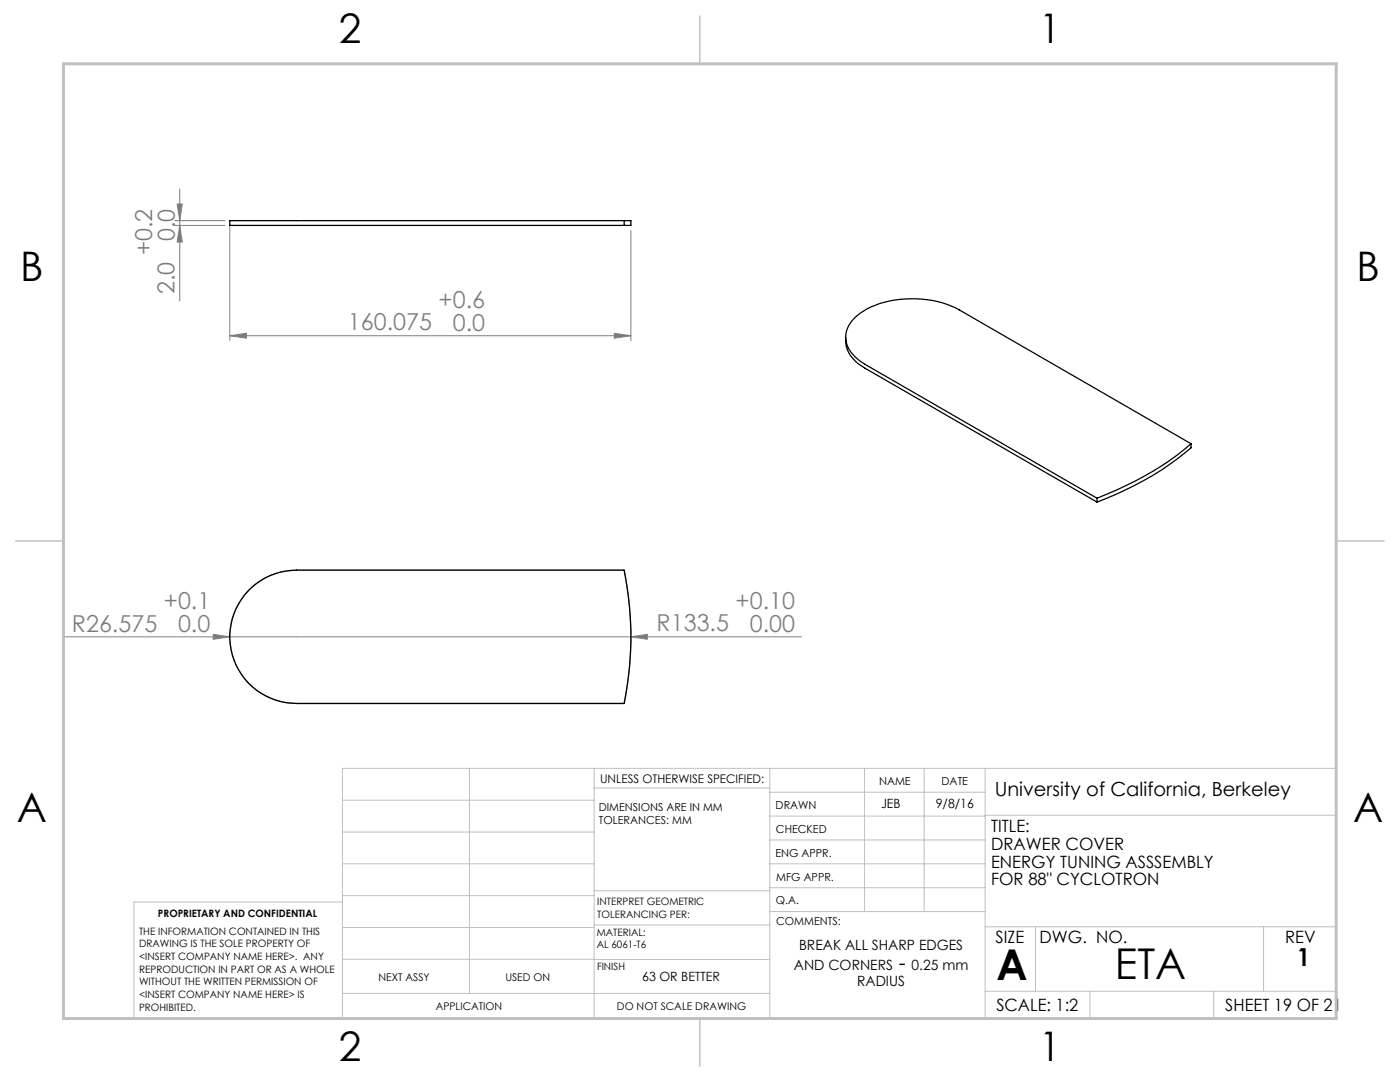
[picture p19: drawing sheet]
<svg xmlns="http://www.w3.org/2000/svg" width="279mm" height="216mm" viewBox="0 0 279 216" stroke-linecap="round" stroke-linejoin="round" font-family="sans-serif">
<defs><g id="words">
<g font-size="8.5">
<text x="198.9" y="195.5">A</text>
<text x="222.5" y="195.4">ETA</text>
</g>
<g font-size="8.1">
<text x="67.6" y="8.5">2</text>
<text x="207.3" y="8.5">1</text>
<text x="4" y="56.1">B</text>
<text x="270.7" y="56.1">B</text>
<text x="3.3" y="164.1">A</text>
<text x="270" y="164.1">A</text>
<text x="67.6" y="211.7">2</text>
<text x="207.3" y="211.7">1</text>
</g>
<text font-size="4.9" x="258.8" y="192.8">1</text>
<g font-size="4.7" fill="#808080">
<text x="30.3" y="51" transform="rotate(-90 30.3 51)">+0.2</text>
<text x="34.9" y="48.1" transform="rotate(-90 34.9 48.1)">0.0</text>
<text x="34.8" y="58.7" transform="rotate(-90 34.8 58.7)">2.0</text>
<text x="69.4" y="65.9">160.075</text>
<text x="87.5" y="61.4">+0.6</text>
<text x="90.4" y="66">0.0</text>
<text x="32.7" y="121.6">+0.1</text>
<text x="131" y="126">R133.5</text>
<text x="146.8" y="121.5">+0.10</text>
<text x="14.3" y="126">R26.575</text>
<text x="35.5" y="126.1">0.0</text>
<text x="149.6" y="126.1">0.00</text>
</g>
<text font-size="4.2" x="179.4" y="193.5">-</text>
<text font-size="3.9" x="198.5" y="158.8">University of California, Berkeley</text>
<g font-size="3.4">
<text x="197.8" y="166">TITLE:</text>
<text x="197.8" y="169.6">DRAWER COVER</text>
<text x="197.8" y="173.1">ENERGY TUNING ASSSEMBLY</text>
<text x="197.8" y="176.7">FOR 88&quot; CYCLOTRON</text>
<text x="198.7" y="188.1">SIZE</text>
<text x="207.5" y="188.1">DWG. NO.</text>
<text x="256.5" y="188.2">REV</text>
<text x="198.8" y="201.7">SCALE: 1:2</text>
<text x="244.5" y="201.7">SHEET 19 OF 21</text>
</g>
<g font-size="2.8">
<text x="159.5" y="189.6">BREAK ALL SHARP EDGES</text>
<text x="158.4" y="193.5">AND CORNERS</text>
<text x="171.1" y="196.6">RADIUS</text>
<text x="181.9" y="193.5">0.25 mm</text>
</g>
<g font-size="2.5">
<text x="175.8" y="161.2">JEB</text>
<text x="186.8" y="161.2">9/8/16</text>
<text x="128.2" y="195.7">63 OR BETTER</text>
</g>
<text font-size="2.4" x="119.8" y="156.2">UNLESS OTHERWISE SPECIFIED:</text>
<g font-size="2.2">
<text x="119.5" y="161.8">DIMENSIONS ARE IN MM</text>
<text x="154.8" y="161.4">DRAWN</text>
<text x="175.4" y="156.6">NAME</text>
<text x="187.9" y="156.7">DATE</text>
<text x="119.5" y="164.4">TOLERANCES: MM</text>
<text x="154.9" y="166.3">CHECKED</text>
<text x="154.8" y="170.9">ENG APPR.</text>
<text x="154.9" y="175.7">MFG APPR.</text>
<text x="154.9" y="180.4">Q.A.</text>
<text x="154.9" y="184.6">COMMENTS:</text>
</g>
<g font-size="2.1">
<text x="75.5" y="195.7">NEXT ASSY</text>
<text x="100.9" y="195.7">USED ON</text>
<text x="86.9" y="201.5">APPLICATION</text>
<text x="123.1" y="201.6">DO NOT SCALE DRAWING</text>
</g>
<g font-size="2">
<text x="31.5" y="182.9">PROPRIETARY AND CONFIDENTIAL</text>
<text x="119.2" y="180.6">INTERPRET GEOMETRIC</text>
<text x="119.2" y="183.1">TOLERANCING PER:</text>
<text x="27.8" y="186.5">THE INFORMATION CONTAINED IN THIS</text>
<text x="27.8" y="189">DRAWING IS THE SOLE PROPERTY OF</text>
<text x="27.8" y="191.6">&lt;INSERT COMPANY NAME HERE&gt;. ANY</text>
<text x="119.1" y="186.7">MATERIAL:</text>
<text x="119.1" y="189.2">AL 6061-T6</text>
<text x="27.8" y="194.1">REPRODUCTION IN PART OR AS A WHOLE</text>
<text x="27.8" y="196.6">WITHOUT THE WRITTEN PERMISSION OF</text>
<text x="119.1" y="193.5">FINISH</text>
<text x="27.8" y="199.1">&lt;INSERT COMPANY NAME HERE&gt; IS</text>
<text x="27.8" y="201.7">PROHIBITED.</text>
</g>
</g></defs>
<g fill="none" stroke="#808080" stroke-width=".2">
<path d="M35.9 37.7v22.3M34.9 44h10M34.9 45h10M35.3 40.7h1.1l-.5 3.3zM35.9 45l.5 3.3h-1.1zM45.9 45v23M125.9 46v22M45.9 67l3.3-.5v1zM45.9 67h80M122.6 66.5l3.3 .5-3.3 .5zM13 127.1h146.9M42.5 126.6l3.4 .5-3.4 .5z"/>
<path d="M125.9 127.1l3.3-.5v1z"/>
</g>
<path d="M50.1 117.3a13.5 13.5 0 0 1 9.1-3.5h65.4a66.6 66.6 0 0 1 0 26.6h-65.4a13.3 13.3 0 0 1-12.4-8.5 13.3 13.3 0 0 1 3.3-14.6z" fill="none" stroke="#808080" stroke-width=".25"/>
<g fill="none" stroke="#c0c0c0" stroke-width=".2">
<path d="M68.3 159.7h50.3M93.7 153.3v44.9M118.6 153.3v49.9M118.6 157.2h35M153.6 153.3v49.9M153.6 158.1h43M172.5 153.3v28.6M184.4 153.3v28.6M196.6 153.3v49.9M68.3 180h-41.6v23.2h240v-49.9h-198.4v49.9M68.3 166h50.3M68.3 178.7h50.3"/>
<path d="M68.3 172.4h50.3M118.6 177.7h35M153.6 162.8h43M153.6 177.1h43M153.6 172.4h43M153.6 167.6h43M196.6 162.7h70.1M68.3 198.2h85.3M68.3 191.4l85.3 .1M68.3 185.1h50.3M118.6 184.6h35M153.6 181.9h43"/>
<path d="M196.6 184.9h70.1M196.6 197.8h70.1M206.7 184.9v12.9M217.5 197.8v5.4M242.2 197.8v5.4M252.2 184.9v12.9"/>
</g>
<path d="M139.7 3.2v9.5M3.1 107.9h9.6M266.7 107.9h9.5M139.7 203.2v9.6" fill="none" stroke="#c0c0c0" stroke-width=".3"/>
<path d="M12.7 12.7h254v190.5h-254z" fill="none" stroke="#c0c0c0" stroke-width=".6"/>
<g fill="#808080">
<path d="M42.5 126.6l3.4 .5-3.4 .5z"/>
<path d="M125.9 127.1l3.3-.5v1z"/>
<path d="M45.9 67l3.3-.5v1zM122.6 66.5l3.3 .5-3.3 .5z"/>
<path d="M35.3 40.7h1.1l-.5 3.3zM35.9 45l.5 3.3h-1.1z"/>
</g>
<path d="M124.6 44h1.3v1h-1.3M124.6 44h-78.7v1h78.7M124.6 44v1M168.8 67.3a6.4 6.4 0 0 0 3.8 6.2l46.3 26.7M218.9 99.4v.8M237.7 88.5a62.3 62.3 0 0 1-18.8 10.9M237.7 88.5l-46.2-26.7a20.9 20.9 0 0 0-18.5-.2 7 7 0 0 0-4.2 5.5 6.6 6.6 0 0 0 3.8 5.6l46.3 26.7M237.7 88.5v.9a61.4 61.4 0 0 1-18.8 10.8M49.6 117.9a13.2 13.2 0 0 1 9.6-4.1h65.4a66.1 66.1 0 0 1 0 26.6h-65.4a13.3 13.3 0 0 1-12.3-8.1 13.3 13.3 0 0 1 2.7-14.4z" fill="none" stroke="#000" stroke-width=".25"/>
<use href="#words"/>
</svg>
